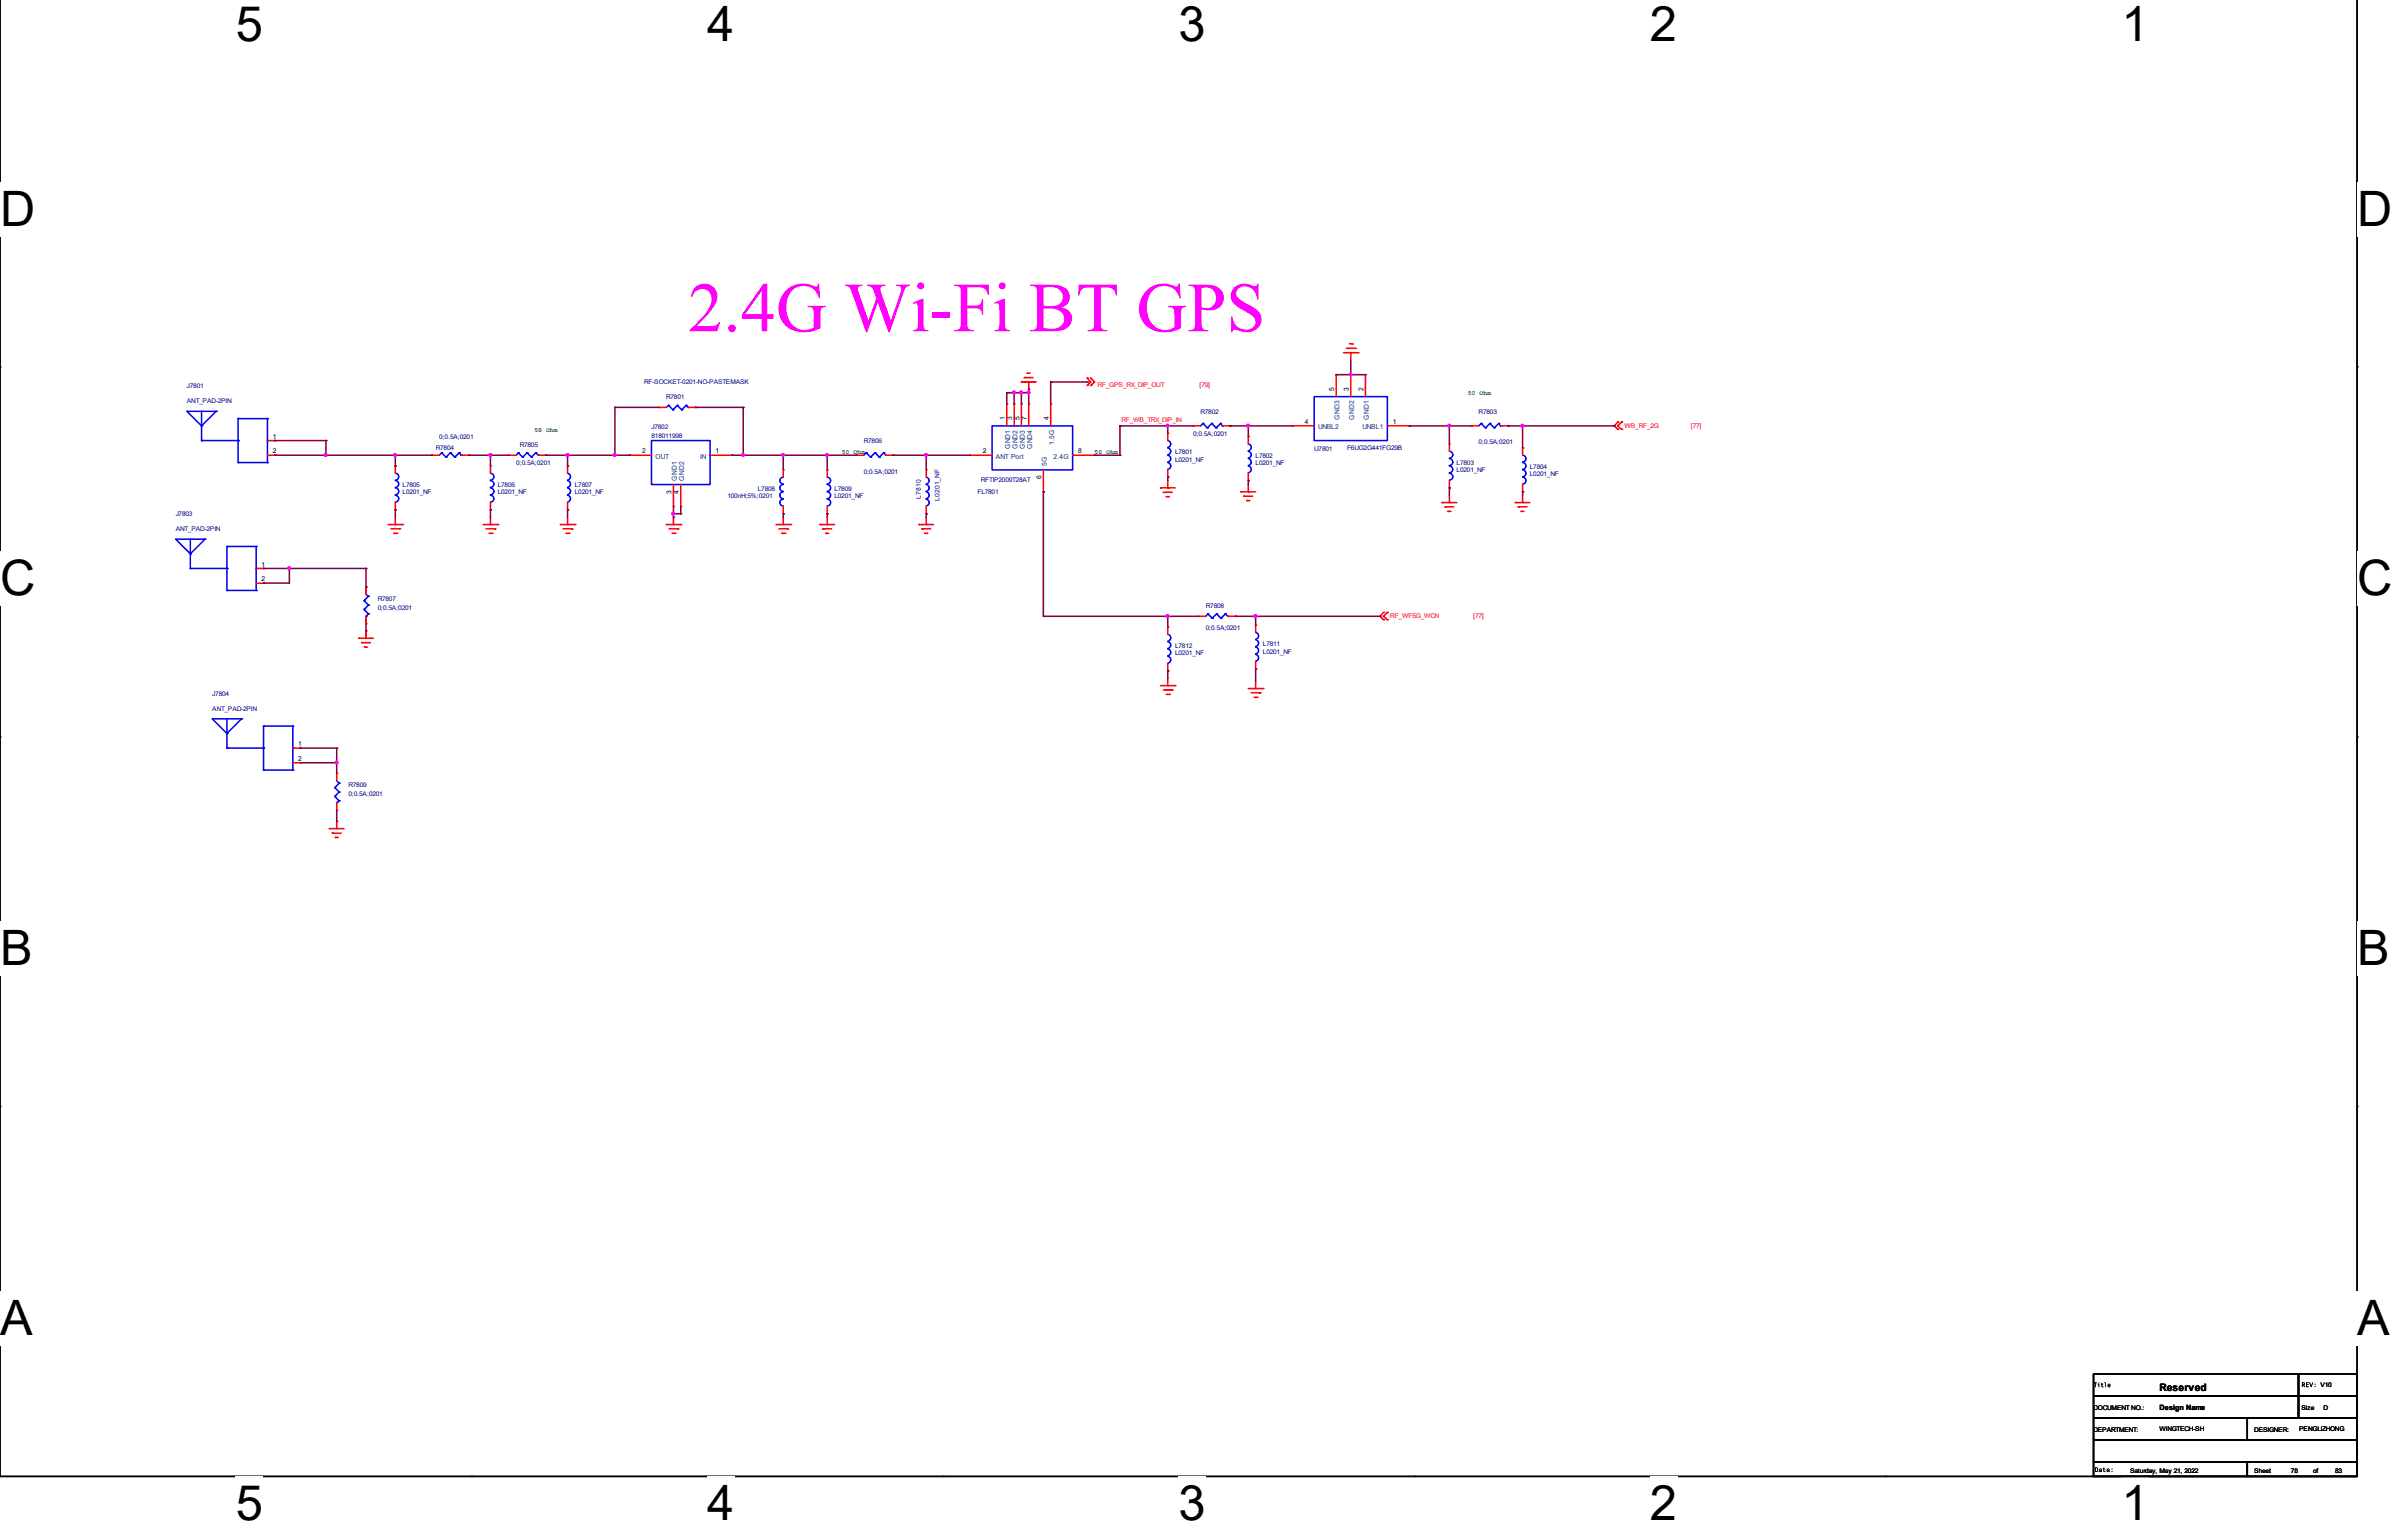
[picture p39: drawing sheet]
<svg xmlns="http://www.w3.org/2000/svg" width="208mm" height="133mm" viewBox="0 0 208 133" stroke-linecap="round" stroke-linejoin="round" font-family="sans-serif">
<defs><g id="words">
<text font-size="6.1" fill="#f0f" x="59.7" y="28.7">2.4G Wi-Fi BT GPS</text>
<g font-size="4.2">
<text x="20.4" y="3.6">5</text>
<text x="61.3" y="3.6">4</text>
<text x="102.2" y="3.6">3</text>
<text x="143.1" y="3.6">2</text>
<text x="184" y="3.6">1</text>
<text x="0" y="19.6">D</text>
<text x="204.5" y="19.6">D</text>
<text x="0" y="51.6">C</text>
<text x="204.5" y="51.6">C</text>
<text x="0" y="83.7">B</text>
<text x="204.5" y="83.7">B</text>
<text x="0" y="115.8">A</text>
<text x="204.5" y="115.8">A</text>
<text x="20.4" y="131.8">5</text>
<text x="61.3" y="131.8">4</text>
<text x="102.2" y="131.8">3</text>
<text x="143.1" y="131.8">2</text>
<text x="184" y="131.8">1</text>
</g>
<text font-size=".9" x="187.3" y="120.6">Reserved</text>
<g font-size=".6" fill="#000080">
<text x="16.2" y="33.7">J7801</text>
<text x="16.2" y="35">ANT_PAD-2PIN</text>
<text x="55.9" y="33.3">RF-SOCKET-0201-NO-PASTEMASK</text>
<text x="57.8" y="34.6">R7801</text>
<text x="104.1" y="35.9">R7802</text>
<text x="128.3" y="35.9">R7803</text>
<text x="37.8" y="39.1">R7804</text>
<text x="38.1" y="38">0;0.5A;0201</text>
<text x="44.8" y="40.3">0;0.5A;0201</text>
<text x="45.1" y="38.8">R7805</text>
<text x="56.5" y="37.2">J7802</text>
<text x="56.5" y="38">818011998</text>
<text x="74.9" y="38.4">R7806</text>
<text x="74.9" y="41.1">0;0.5A;0201</text>
<text x="85.1" y="41.8">RFTIP2009T28AT</text>
<text x="101.9" y="39.4">L7801</text>
<text x="101.9" y="40">L0201_NF</text>
<text x="103.5" y="37.8">0;0.5A;0201</text>
<text x="108.9" y="39.7">L7802</text>
<text x="108.9" y="40.3">L0201_NF</text>
<text x="114" y="39.1">U7801</text>
<text x="116.8" y="39.1">F6UG2G441FG29B</text>
<text x="126.4" y="40.3">L7803</text>
<text x="126.4" y="41">L0201_NF</text>
<text x="128.3" y="38.5">0;0.5A;0201</text>
<text x="132.7" y="40.7">L7804</text>
<text x="132.7" y="41.3">L0201_NF</text>
<text x="15.2" y="44.8">J7803</text>
<text x="15.2" y="46.1">ANT_PAD-2PIN</text>
<text x="34.9" y="42.2">L7805</text>
<text x="34.9" y="42.9">L0201_NF</text>
<text x="43.2" y="42.2">L7806</text>
<text x="43.2" y="42.9">L0201_NF</text>
<text x="49.9" y="42.2">L7807</text>
<text x="49.9" y="42.9">L0201_NF</text>
<text x="63.1" y="43.2">100nH;5%;0201</text>
<text x="65.7" y="42.6">L7808</text>
<text x="72.4" y="42.6">L7809</text>
<text x="72.4" y="43.2">L0201_NF</text>
<text x="79.9" y="43.3" transform="rotate(-90 79.9 43.3)">L7810</text>
<text x="81.5" y="43.5" transform="rotate(-90 81.5 43.5)">L0201_NF</text>
<text x="84.8" y="42.9">FL7801</text>
<text x="32.8" y="52.1">R7807</text>
<text x="32.8" y="52.9">0;0.5A;0201</text>
<text x="104.6" y="52.7">R7808</text>
<text x="101.9" y="56.2">L7812</text>
<text x="101.9" y="56.8">L0201_NF</text>
<text x="104.6" y="54.7">0;0.5A;0201</text>
<text x="109.6" y="56">L7811</text>
<text x="109.6" y="56.7">L0201_NF</text>
<text x="18.4" y="60.4">J7804</text>
<text x="18.4" y="61.6">ANT_PAD-2PIN</text>
<text x="30.2" y="68.3">R7809</text>
<text x="30.2" y="69">0;0.5A;0201</text>
</g>
<g font-size=".6" fill="#f00">
<text x="95.2" y="33.6">RF_GPS_RX_DIP_OUT</text>
<text x="104" y="33.6">[79]</text>
<text x="97.3" y="36.6">RF_WB_TRX_DIP_IN</text>
<text x="140.9" y="37.1">WB_RF_2G</text>
<text x="146.7" y="37.1">[77]</text>
<text x="120.6" y="53.6">RF_WF5G_WCN</text>
<text x="127.8" y="53.6">[77]</text>
</g>
<g font-size=".6">
<text x="115.7" y="33.9" transform="rotate(-90 115.7 33.9)">5</text>
<text x="117" y="33.9" transform="rotate(-90 117 33.9)">3</text>
<text x="118.3" y="33.9" transform="rotate(-90 118.3 33.9)">2</text>
<text x="23.7" y="38">1</text>
<text x="23.7" y="39.3">2</text>
<text x="55.7" y="39.3">2</text>
<text x="62.1" y="39.3">1</text>
<text x="85.3" y="39.3">2</text>
<text x="87.2" y="36.5" transform="rotate(-90 87.2 36.5)">1</text>
<text x="87.8" y="36.5" transform="rotate(-90 87.8 36.5)">3</text>
<text x="88.4" y="36.5" transform="rotate(-90 88.4 36.5)">5</text>
<text x="89.1" y="36.5" transform="rotate(-90 89.1 36.5)">7</text>
<text x="90.3" y="41.6" transform="rotate(-90 90.3 41.6)">6</text>
<text x="91" y="36.5" transform="rotate(-90 91 36.5)">4</text>
<text x="93.5" y="39.3">8</text>
<text x="113.2" y="36.8">4</text>
<text x="120.8" y="36.8">1</text>
<text x="58.3" y="42.8" transform="rotate(-90 58.3 42.8)">3</text>
<text x="58.9" y="42.8" transform="rotate(-90 58.9 42.8)">4</text>
<text x="22.7" y="49.1">1</text>
<text x="22.7" y="50.4">2</text>
<text x="25.9" y="64.7">1</text>
<text x="25.9" y="66">2</text>
<text x="181.6" y="122.2">DOCUMENT NO.:</text>
<text x="181.6" y="124.2">DEPARTMENT:</text>
<text x="187.3" y="122.3">Design Name</text>
<text x="187.3" y="124.1">WINGTECH-SH</text>
<text x="195.6" y="124.2">DESIGNER:</text>
<text x="199.5" y="124.1">PENGLIZHONG</text>
<text x="199.6" y="122.2">Size</text>
<text x="201.3" y="120.3">V10</text>
<text x="201.5" y="122.2">D</text>
<text x="184.8" y="127.7">Saturday, May 21, 2022</text>
<text x="195.6" y="127.8">Sheet</text>
<text x="198.7" y="127.8">78</text>
<text x="200.7" y="127.7">of</text>
<text x="202.6" y="127.8">83</text>
</g>
<g font-size=".6" fill="#008000">
<text x="127.3" y="34.3">50 Ohm</text>
<text x="46.4" y="37.4">50 Ohm</text>
<text x="73" y="39.4">50 Ohm</text>
<text x="95" y="39.4">50 Ohm</text>
</g>
<g font-size=".6" fill="#004080">
<text x="56.9" y="39.8">OUT</text>
<text x="58.7" y="41.7" transform="rotate(-90 58.7 41.7)">GND1</text>
<text x="59.4" y="41.7" transform="rotate(-90 59.4 41.7)">GND2</text>
<text x="60.7" y="39.8">IN</text>
<text x="86.4" y="39.8">ANT Port</text>
<text x="87.6" y="38.9" transform="rotate(-90 87.6 38.9)">GND1</text>
<text x="88.3" y="38.9" transform="rotate(-90 88.3 38.9)">GND2</text>
<text x="88.9" y="38.9" transform="rotate(-90 88.9 38.9)">GND3</text>
<text x="89.5" y="38.9" transform="rotate(-90 89.5 38.9)">GND4</text>
<text x="90.8" y="40.4" transform="rotate(-90 90.8 40.4)">5G</text>
<text x="91.4" y="39.8">2.4G</text>
<text x="91.4" y="38.6" transform="rotate(-90 91.4 38.6)">1.5G</text>
<text x="114.3" y="37.2">UNBL2</text>
<text x="116.2" y="36.4" transform="rotate(-90 116.2 36.4)">GND3</text>
<text x="117.5" y="36.4" transform="rotate(-90 117.5 36.4)">GND2</text>
<text x="118.2" y="37.2">UNBL1</text>
<text x="118.7" y="36.4" transform="rotate(-90 118.7 36.4)">GND1</text>
</g>
</g></defs>
<path d="M0 -.1v128.1h204.5v-128" fill="none" stroke="#000" stroke-width=".13"/>
<g fill="#fff">
<path d="M20.4 -.1h2.4v4.6h-2.4z"/>
<path d="M20.4 128h2.4v4.8h-2.4z"/>
</g>
<path d="M40.9 128h.1" fill="none" stroke="#000" stroke-width=".13"/>
<g fill="#fff">
<path d="M61.3 -.1h2.4v4.6h-2.4z"/>
<path d="M61.3 128h2.4v4.8h-2.4z"/>
</g>
<path d="M81.8 128h.1" fill="none" stroke="#000" stroke-width=".13"/>
<g fill="#fff">
<path d="M102.2 -.1h2.4v4.6h-2.4z"/>
<path d="M102.2 128h2.4v4.8h-2.4z"/>
</g>
<path d="M122.7 128h.1" fill="none" stroke="#000" stroke-width=".13"/>
<g fill="#fff">
<path d="M143.1 -.1h2.4v4.6h-2.4z"/>
<path d="M143.1 128h2.4v4.8h-2.4z"/>
</g>
<path d="M163.6 128h.1" fill="none" stroke="#000" stroke-width=".13"/>
<g fill="#fff">
<path d="M184 -.1h2.4v4.6h-2.4z"/>
<path d="M184 128h2.4v4.8h-2.4z"/>
<path d="M0 15.8h3v4.7h-3z"/>
<path d="M204.5 15.8h3v4.7h-3z"/>
<path d="M0 47.8h3v4.8h-3z"/>
<path d="M204.5 47.8h3v4.8h-3z"/>
</g>
<path d="M0 31.8h.1M204.5 31.8h.1" fill="none" stroke="#000" stroke-width=".13"/>
<g fill="#fff">
<path d="M0 79.9h2.8v4.7h-2.8z"/>
<path d="M204.5 79.9h2.8v4.7h-2.8z"/>
</g>
<path d="M0 63.9h.1M204.5 63.9h.1" fill="none" stroke="#000" stroke-width=".13"/>
<g fill="#fff">
<path d="M0 112h2.8v4.7h-2.8z"/>
<path d="M204.4 112h2.9v4.7h-2.9z"/>
</g>
<path d="M0 96h.1M204.5 96h.1M181.6 119.1h17.8v2h-17.8zM199.4 119.1h5.1v2h-5.1zM181.6 126.8h13.3v1.2h-13.3zM181.6 124.9h22.9v1.9h-22.9zM181.6 123h22.9v1.9h-22.9zM181.6 121.1h17.8v1.9h-17.8zM194.9 126.8h9.6v1.2h-9.6zM194.9 123h9.6v1.9h-9.6zM199.4 121.1h5.1v1.9h-5.1z" fill="none" stroke="#000" stroke-width=".13"/>
<g fill="none" stroke="#f00" stroke-width=".13">
<path d="M23.2 39.5h.6M23.2 38.2h.6M23.8 38.2h.1M23.8 39.5h.1M37.5 39.5h.1M37.5 39.5h.6M40 39.5h.6M40.6 39.5h.1M44.2 39.5h.6M44.2 39.5h.1M46.7 39.5h.6M47.3 39.5h.1"/>
<path d="M54.6 39.5h1.9M54.6 39.5h.1M57.1 35.3h.1M57.2 35.3h.6M59.7 35.3h.6M60.3 35.3h.1M61.6 39.5h1.9M63.5 39.5h.1M74.3 39.5h.6M74.3 39.5h.1M76.8 39.5h.7M77.5 39.5h.1"/>
<path d="M84.2 39.5h.1M84.2 39.5h1.9M87.3 35h.1M87.3 35v1.9M88 35h.1M88 35v1.9M88.6 33.1h1.3M88.6 33.1h.1M88.6 35h.1M88.6 35v1.9M88.9 32.7h.7M88.9 32.7h.1"/>
<path d="M89.1 32.4h.1M89.1 32.4h.3M89.2 33.1h.1M89.2 35h.1M89.2 33.1v.7M89.2 35v1.9M91.1 35h.1M91.1 35v1.9M93 39.5h2M94.3 32.8h.1M94.3 33.4h.1M94.3 32.8l.3 .3-.3 .3"/>
<path d="M94.6 32.8l.4 .3-.4 .3M94.6 32.8h.1M94.6 33.4h.1M95 39.5h.1M101.3 37.6h.1M101.3 37.6v.6M103.5 36.9h.1M103.5 36.9h.6M106 36.9h.7M106.7 36.9h.1M108.3 37.9h.1M108.3 37.9v.6"/>
<path d="M112.1 36.9h1.9M112.1 36.9h.1M115.9 32.5h.1M115.9 32.5v1.9M116.5 30.6h1.3M116.8 30.2h.8M117.1 29.8h.2M117.2 30.6h.1M117.2 32.5h.1M117.2 30.6v.6M117.2 32.5v1.9M117.3 29.8h.1"/>
<path d="M117.6 30.2h.1M117.8 30.6h.1M118.4 32.5h.1M118.4 32.5v1.9M120.4 36.9h1.9M122.3 36.9h.1M125.7 38.5h.1M125.7 38.5v.6M127.6 36.9h.1M127.6 36.9h.7M130.2 36.9h.6M130.8 36.9h.1"/>
<path d="M132.1 38.8h.1M132.1 38.8v.7M140.3 36.6h.1M140.3 37.2h.1M140.3 36.6l-.3 .3 .3 .3M140.7 36.6l-.4 .3 .4 .3M140.7 37.2h.1M140.7 36.6h.1M22.2 49.3h.7M22.2 50.6h.7M22.9 49.3h.1M22.9 50.6h.1"/>
<path d="M31.1 55.4h.1M31.1 55.4h1.3M31.4 55.7h.1M31.4 55.7h.7M31.6 56.1h.1M31.6 56.1h.3M31.7 55.4h.1M31.7 50.9h.1M31.7 54.1h.1M31.7 50.9v.6M31.7 53.4v.7M31.7 54.7v.7"/>
<path d="M33.7 45.5h1.2M33.9 45.9h.8M34.2 46.3h.2M34.3 45.5h.1M34.3 40.4h.1M34.3 44.2h.1M34.3 40.4v.6M34.3 43.6v.6M34.3 44.9v.6M34.4 46.3h.1M34.7 45.9h.1M34.9 45.5h.1"/>
<path d="M41.9 45.5h1.3M42.2 45.9h.7M42.4 46.3h.3M42.5 45.5h.1M42.5 40.4h.1M42.5 44.2h.1M42.5 40.4v.6M42.5 43.6v.6M42.5 44.9v.6M42.7 46.3h.1M42.9 45.9h.1M43.2 45.5h.1"/>
<path d="M48.6 45.5h1.3M48.9 45.9h.7M49.1 46.3h.3M49.2 45.5h.1M49.2 40.4h.1M49.2 44.2h.1M49.2 40.4v.6M49.2 43.6v.6M49.2 44.9v.6M49.4 46.3h.1M49.6 45.9h.1M49.9 45.5h.1"/>
<path d="M57.8 45.5h1.3M58 45.9h.8M58.3 46.3h.2M58.4 45.5h.1M58.4 43.9h.1M58.4 42v1.9M58.4 44.9v.6M58.5 46.3h.1M58.8 45.9h.1M59.1 45.5h.1M59.1 43.9h.1M59.1 42v1.9"/>
<path d="M67.3 45.5h1.3M67.6 45.9h.7M67.8 46.3h.3M67.9 45.5h.1M67.9 40.7h.1M67.9 44.6h.1M67.9 40.7v.7M67.9 43.9v.7M67.9 44.9v.6M68.1 46.3h.1M68.3 45.9h.1M68.6 45.5h.1"/>
<path d="M71.1 45.5h1.3M71.1 45.5h.1M71.4 45.9h.7M71.4 45.9h.1M71.6 46.3h.1M71.6 46.3h.3M71.8 45.5h.1M71.8 40.7h.1M71.8 44.6h.1M71.8 40.7v.7M71.8 43.9v.7M71.8 44.9v.6"/>
<path d="M79.7 45.5h1.3M79.7 45.5h.1M80 45.9h.1M80 45.9h.7M80.2 46.3h.1M80.2 46.3h.3M80.3 45.5h.1M80.3 40.7h.1M80.3 44.6h.1M80.3 40.7v.7M80.3 43.9v.7M80.3 44.9v.6"/>
<path d="M90.5 42.7h.1M90.5 40.7v2M100.7 42.3h.1M100.7 59.5h1.2M100.7 42.3h1.2M100.9 42.7h.1M100.9 59.8h.8M100.9 42.7h.8M101.2 43.1h.1M101.2 43.1h.2M101.3 42.3h.1M101.3 59.5h.1"/>
<path d="M101.3 54.4h.1M101.3 58.2h.1M101.3 41.4h.1M101.3 40.7v.7M101.3 41.7v.6M101.3 54.4v.6M101.3 57.6v.6M101.3 58.8v.7M101.7 59.8h.1M101.9 59.5h.1M104 53.4h.6M104 53.4h.1"/>
<path d="M106.5 53.4h.6M107.1 53.4h.1M107.7 42.7h.1M107.7 42.7h1.2M107.9 43h.1M107.9 43h.8M108.2 43.4h.1M108.2 43.4h.2M108.3 42.7h.1M108.3 41.7h.1M108.3 41v.7M108.3 42v.7"/>
<path d="M108.3 59.7h1.3M108.9 59.7h.1M108.9 54.2h.1M108.9 58h.1M108.9 54.2v.6M108.9 57.4v.6M108.9 59.1v.6M109.6 59.7h.1M120 53.1l-.3 .3 .3 .3M120 53.1h.1M120 53.7h.1M120.4 53.7h.1"/>
<path d="M120.4 53.1h.1M120.4 53.1l-.4 .3 .4 .3M125.1 43.6h.1M125.1 43.6h1.3M125.3 44h.1M125.3 44h.8M125.6 44.3h.1M125.6 44.3h.3M125.7 43.6h.1M125.7 42.3h.1M125.7 41.7v.6M125.7 42.9v.7"/>
<path d="M131.4 43.6h.1M131.4 43.6h1.3M131.7 44h.1M131.7 44h.8M132 44.3h.1M132 44.3h.2M132.1 43.6h.1M132.1 42.7h.1M132.1 42v.7M132.1 42.9v.7M25.4 64.9h.6M25.4 66.1h.6"/>
<path d="M26 64.9h.1M26 66.1h.1M28.6 71.9h1.2M28.6 71.9h.1M28.8 72.2h.8M28.8 72.2h.1M29.1 72.6h.1M29.1 72.6h.2M29.2 71.9h.1M29.2 67.1h.1M29.2 70.3h.1M29.2 67.1v.6"/>
<path d="M29.2 69.6v.7M29.2 71.2v.7M101.2 60.2h.2M101.4 60.2h.1M108.5 60.1h.8M108.8 60.5h.3M109.1 60.5h.1M109.3 60.1h.1"/>
</g>
<g fill="#000">
<path d="M181.6 119.9h.3l-.1 .1v.3l-.1-.3zM182.1 119.9v.1zM182 120h.1v.3v-.2zM182.3 119.9l.1 .1v.1v.1l.1 .1-.2-.1v-.1h-.1zM182.6 119.9h.1v.4l-.1-.4zM182.9 120h.1l.1 .1v.1h-.2h.2a.14 .14 0 0 1-.2 .1 .15 .15 0 0 1 0-.3zM182.9 120.1h.1z"/>
<path d="M181.6 119.9h.3l-.1 .1v.3l-.1-.3zM182.1 119.9v.1zM182 120h.1v.3v-.2zM182.3 119.9l.1 .1v.1v.1l.1 .1-.2-.1v-.1h-.1zM182.6 119.9h.1v.4l-.1-.4zM182.9 120h.1l.1 .1v.1h-.2h.2a.14 .14 0 0 1-.2 .1 .15 .15 0 0 1 0-.3zM182.9 120.1h.1z"/>
<path d="M181.6 119.9h.3l-.1 .1v.3l-.1-.3zM182.1 119.9v.1zM182 120h.1v.3v-.2zM182.3 119.9l.1 .1v.1v.1l.1 .1-.2-.1v-.1h-.1zM182.6 119.9h.1v.4l-.1-.4zM182.9 120h.1l.1 .1v.1h-.2h.2a.14 .14 0 0 1-.2 .1 .15 .15 0 0 1 0-.3zM182.9 120.1h.1z"/>
<path d="M181.7 127.3a.21 .21 0 0 1 .3 .2 .21 .21 0 0 1-.3 .2zM181.8 127.3v.3h.1a.16 .16 0 0 0 0-.2 .16 .16 0 0 0-.1-.1zM182.1 127.4h.2v.3l-.2-.1v-.1h.2l-.1-.1-.1 .1zM182.1 127.6a.1 .1 0 0 0 .2 0 .1 .1 0 0 0-.2 0zM182.4 127.4l.1-.1v.1h.1h-.1v.2l.1 .1-.1-.1zM182.8 127.4h.1l.1 .1h-.2v.1h.2a.14 .14 0 0 1-.2 0 .14 .14 0 0 1 0-.2zM182.8 127.4v.1h.2zM183.2 127.6v.1z"/>
<path d="M181.7 127.3a.21 .21 0 0 1 .3 .2 .21 .21 0 0 1-.3 .2zM181.8 127.3v.3h.1a.16 .16 0 0 0 0-.2 .16 .16 0 0 0-.1-.1zM182.1 127.4h.2v.3l-.2-.1v-.1h.2l-.1-.1-.1 .1zM182.1 127.6a.1 .1 0 0 0 .2 0 .1 .1 0 0 0-.2 0zM182.4 127.4l.1-.1v.1h.1h-.1v.2l.1 .1-.1-.1zM182.8 127.4h.1l.1 .1h-.2v.1h.2a.14 .14 0 0 1-.2 0 .14 .14 0 0 1 0-.2zM182.8 127.4v.1h.2zM183.2 127.6v.1z"/>
<path d="M181.7 127.3a.21 .21 0 0 1 .3 .2 .21 .21 0 0 1-.3 .2zM181.8 127.3v.3h.1a.16 .16 0 0 0 0-.2 .16 .16 0 0 0-.1-.1zM182.1 127.4h.2v.3l-.2-.1v-.1h.2l-.1-.1-.1 .1zM182.1 127.6a.1 .1 0 0 0 .2 0 .1 .1 0 0 0-.2 0zM182.4 127.4l.1-.1v.1h.1h-.1v.2l.1 .1-.1-.1zM182.8 127.4h.1l.1 .1h-.2v.1h.2a.14 .14 0 0 1-.2 0 .14 .14 0 0 1 0-.2zM182.8 127.4v.1h.2zM183.2 127.6v.1z"/>
<path d="M199.7 119.9h.2v.1l-.1 .1 .2 .2-.3-.2v.2zM199.7 119.9v.2l.2-.1zM200 119.9h.3h-.2v.2h.2h-.2v.1l.2 .1h-.3zM200.3 119.9l.2 .3 .1-.3-.1 .4zM200.8 120l.1 .1zM200.8 120.2l.1 .1z"/>
<path d="M199.7 119.9h.2v.1l-.1 .1 .2 .2-.3-.2v.2zM199.7 119.9v.2l.2-.1zM200 119.9h.3h-.2v.2h.2h-.2v.1l.2 .1h-.3zM200.3 119.9l.2 .3 .1-.3-.1 .4zM200.8 120l.1 .1zM200.8 120.2l.1 .1z"/>
<path d="M199.7 119.9h.2v.1l-.1 .1 .2 .2-.3-.2v.2zM199.7 119.9v.2l.2-.1zM200 119.9h.3h-.2v.2h.2h-.2v.1l.2 .1h-.3zM200.3 119.9l.2 .3 .1-.3-.1 .4zM200.8 120l.1 .1zM200.8 120.2l.1 .1z"/>
</g>
<g fill="none" stroke="#00f" stroke-width=".13">
<path d="M17.5 36.9h.1M17.5 38.2h.1M17.5 35.7v2.5M17.5 38.2h3.2M18.8 35.7h-2.6l1.3 1.2M18.8 35.7h.1M18.8 35.7l-1.3 1.2M20.7 38.2h.1M20.7 36.3h.1M20.7 36.3v3.8M20.7 36.3h2.5M23.2 36.3h.1"/>
<path d="M23.2 38.2h.1M23.2 36.3v3.8M38.3 39.3h.1M38.3 39.3l.4 .3M38.3 39.3l-.2 .2M38.7 39.6h.1M39.1 39.3l-.4 .3M39.1 39.3h.1M39.1 39.3l.4 .3M39.5 39.6h.1M39.8 39.3l-.3 .3M39.8 39.3h.1"/>
<path d="M39.8 39.3l.2 .2M40 39.5h.1M45 39.3l-.2 .2M45 39.3h.1M45 39.3l.3 .3M45.3 39.6h.1M45.7 39.3l-.4 .3M45.7 39.3h.1M45.7 39.3l.4 .3M46.1 39.6h.1M46.5 39.3l-.4 .3M46.5 39.3h.1"/>
<path d="M46.5 39.3l.2 .2M46.7 39.5h.1M56.5 38.2h5.1v3.8h-5.1zM58 35.2h.1M58 35.2l.4 .3M58 35.2l-.2 .1M58.4 35.5h.1M58.8 35.2l-.4 .3M58.8 35.2h.1M58.8 35.2l.3 .3M59.1 35.5h.1M59.5 35.2l-.4 .3"/>
<path d="M59.5 35.2h.1M59.5 35.2l.2 .1M59.7 35.3h.1M75.1 39.3l-.2 .2M75.1 39.3h.1M75.1 39.3l.4 .3M75.5 39.6h.1M75.9 39.3l-.4 .3M75.9 39.3h.1M75.9 39.3l.4 .3M76.3 39.6h.1M76.7 39.3l-.4 .3"/>
<path d="M76.7 39.3h.1M76.7 39.3l.1 .2M76.8 39.5h.1M86.1 36.9h6.9v3.8h-6.9zM101.3 38.2l.2 .2 .1 .1-.2 .2-.1 .1M101.3 38.8l.2 .2 .1 .1-.2 .3h-.1M101.3 39.5l.2 .1 .1 .2-.2 .2-.1 .1M104.4 36.7h.1M104.4 36.7l.3 .4M104.4 36.7l-.3 .2M104.7 37.1h.1M105.1 36.7h.1"/>
<path d="M105.1 36.7l.4 .4M105.1 36.7l-.4 .4M105.5 37.1h.1M105.9 36.7h.1M105.9 36.7l.1 .2M105.9 36.7l-.4 .4M106 36.9h.1M108.3 38.5l.2 .2v.1v.2l-.2 .1M108.3 39.1l.2 .2v.1v.2l-.2 .1M108.3 39.8l.2 .1v.2v.2l-.2 .1M114 34.4h6.4v3.8h-6.4zM125.7 39.1a.3 .3 0 0 1 .3 .3 .3 .3 0 0 1-.3 .3"/>
<path d="M125.7 39.8a.3 .3 0 0 1 .3 .3 .3 .3 0 0 1-.3 .3M128.5 36.7l-.2 .2M128.5 36.7h.1M128.5 36.7l.4 .4M128.9 37.1h.1M129.2 36.7h.1M129.2 36.7l.4 .4M129.2 36.7l-.3 .4M129.6 37.1h.1M130 36.7h.1M130 36.7l.2 .2M130 36.7l-.4 .4"/>
<path d="M130.2 36.9h.1M132.1 39.5a.3 .3 0 0 1 .3 .3 .3 .3 0 0 1-.3 .3M16.5 48h.1M16.5 49.3h.1M16.5 46.8v2.5M16.5 49.3h3.2M17.8 46.8h-2.6l1.3 1.2M17.8 46.8h.1M17.8 46.8l-1.3 1.2M19.7 49.3h.1M19.7 47.4h.1M19.7 51.2h.1"/>
<path d="M19.7 47.4v3.8M19.7 47.4h2.5M19.7 51.2h2.5M20.7 40.1h.1M20.7 40.1h2.5M22.2 47.4h.1M22.2 51.2h.1M22.2 49.3h.1M22.2 47.4v3.8M23.2 40.1h.1M31.6 52.1h.1M31.6 52.9h.1"/>
<path d="M31.6 52.1l.4 .4M31.6 52.9l.4 .3M31.7 53.4h.1M31.7 51.5l.3 .2M32 51.7h.1M32 52.5h.1M32 53.2h.1M32 51.7l-.4 .4M32 52.5l-.4 .4M32 53.2l-.3 .2M34.3 41a.3 .3 0 0 1 .3 .3 .3 .3 0 0 1-.3 .3M34.3 41.7a.3 .3 0 0 1 .3 .3 .3 .3 0 0 1-.3 .3"/>
<path d="M34.3 42.3a.3 .3 0 0 1 .3 .3 .3 .3 0 0 1-.3 .3M34.3 42.9a.3 .3 0 0 1 .3 .3 .3 .3 0 0 1-.3 .3M42.5 41a.3 .3 0 0 1 .3 .3 .3 .3 0 0 1-.3 .3M42.5 41.7a.3 .3 0 0 1 .3 .3 .3 .3 0 0 1-.3 .3M42.5 42.3a.3 .3 0 0 1 .3 .3 .3 .3 0 0 1-.3 .3M42.5 42.9a.3 .3 0 0 1 .3 .3 .3 .3 0 0 1-.3 .3M49.2 41l.3 .2v.1l-.1 .3h-.2M49.2 41.7l.3 .1v.2l-.1 .2-.2 .1M49.2 42.3l.3 .2v.1l-.1 .2-.2 .1M49.2 43l.3 .1v.1l-.1 .3h-.2M67.9 41.4a.3 .3 0 0 0-.3 .3 .3 .3 0 0 0 .3 .3M67.9 42a.3 .3 0 0 0-.3 .3 .3 .3 0 0 0 .3 .3"/>
<path d="M67.9 42.7a.3 .3 0 0 0-.3 .2 .3 .3 0 0 0 .3 .3M67.9 43.3a.3 .3 0 0 0-.3 .3 .3 .3 0 0 0 .3 .3M71.8 41.4a.3 .3 0 0 1 .3 .3 .3 .3 0 0 1-.3 .3M71.8 42a.3 .3 0 0 1 .3 .3 .3 .3 0 0 1-.3 .3M71.8 42.7a.3 .3 0 0 1 .3 .2 .3 .3 0 0 1-.3 .3M71.8 43.3a.3 .3 0 0 1 .3 .3 .3 .3 0 0 1-.3 .3M80.3 41.4l.3 .1v.2l-.1 .2-.2 .1M80.3 42l.3 .2v.1l-.1 .3h-.2M80.3 42.7l.3 .1v.1l-.1 .3h-.2M80.3 43.3l.3 .1v.2l-.1 .2-.2 .1M101.3 40.1l.2 .2 .1 .1-.2 .3h-.1M101.3 55l.2 .2 .1 .1-.1 .2-.2 .1"/>
<path d="M101.3 55.7l.2 .1 .1 .1-.1 .3h-.2M101.3 56.3l.2 .1 .1 .2-.1 .2-.2 .1M101.3 56.9l.2 .2 .1 .1-.1 .2-.2 .1M104.8 53.2l-.2 .2M104.8 53.2h.1M104.8 53.2l.4 .4M105.2 53.6h.1M105.5 53.2l-.3 .4M105.5 53.2h.1M105.5 53.2l.4 .4M105.9 53.6h.1M106.3 53.2l-.4 .4"/>
<path d="M106.3 53.2h.1M106.3 53.2l.2 .2M106.5 53.4h.1M108.3 40.4l.2 .2v.1v.2l-.2 .1M108.9 54.8l.2 .2 .1 .1-.1 .3h-.2M108.9 55.5l.2 .1 .1 .2-.1 .2-.2 .1M108.9 56.1l.2 .2 .1 .1-.1 .3h-.2M108.9 56.8l.2 .1 .1 .1-.1 .3h-.2M125.7 40.4a.3 .3 0 0 1 .3 .3 .3 .3 0 0 1-.3 .3M125.7 41a.3 .3 0 0 1 .3 .3 .3 .3 0 0 1-.3 .3M132.1 40.1a.3 .3 0 0 1 .3 .3 .3 .3 0 0 1-.3 .3M132.1 40.7a.3 .3 0 0 1 .3 .3 .3 .3 0 0 1-.3 .3"/>
<path d="M132.1 41.4a.3 .3 0 0 1 .3 .3 .3 .3 0 0 1-.3 .3M19.7 63.6h.1M19.7 64.9h.1M19.7 62.3v2.6M19.7 64.9h3.2M21 62.3h-2.6l1.3 1.3M21 62.3h.1M21 62.3l-1.3 1.3M22.9 66.8h2.5M22.9 64.9h.1M22.9 63h.1M22.9 66.8h.1"/>
<path d="M22.9 63v3.8M22.9 63h2.5M25.4 63h.1M25.4 66.8h.1M25.4 64.9h.1M25.4 63v3.8M29 68.3h.1M29 69.1h.1M29 68.3l.4 .4M29 69.1l.4 .3M29.2 69.6h.1M29.2 67.7l.2 .2"/>
<path d="M29.4 67.9h.1M29.4 68.7h.1M29.4 69.4h.1M29.4 67.9l-.4 .4M29.4 68.7l-.4 .4M29.4 69.4l-.2 .2"/>
</g>
<g fill="none" stroke="#800040" stroke-width=".13">
<path d="M23.8 38.2h.1M23.8 39.5h.1M23.8 39.5h13.7M23.8 38.2h4.5M28.3 38.2h.1M28.3 38.2v1.3M34.3 39.5h.1M34.3 39.5v.9M37.5 39.5h.1M40.6 39.5h.1M40.6 39.5h3.6M42.5 39.5h.1"/>
<path d="M42.5 39.5v.9M47.3 39.5h7.3M47.3 39.5h.1M49.2 39.5v.9M53.3 35.3h.1M53.3 39.5h.1M53.3 35.3v4.2M53.3 35.3h3.8M54.6 39.5h.1M60.3 35.3h4.2M60.3 35.3h.1M63.5 39.5h10.8"/>
<path d="M64.5 39.5h.1M64.5 35.3h.1M64.5 35.3v4.2M67.9 39.5h.1M67.9 39.5v1.2M71.8 39.5h.1M71.8 39.5v1.2M77.5 39.5h6.7M77.5 39.5h.1M80.3 39.5h.1M80.3 39.5v1.2M87.3 34.1h.1"/>
<path d="M87.3 34.1v.9M87.3 34.1h1.9M88 34.1h.1M88 34.1v.9M88.6 34.1h.1M88.6 34.1v.9M89.2 34.1h.1M89.2 33.8h.1M89.2 33.8v1.2M91.1 33.1h.1M91.1 33.1v1.9M91.1 33.1h3.2"/>
<path d="M94.3 33.1h.1M95 39.5h2.2M97.2 36.9h.1M97.2 39.5h.1M97.2 36.9v2.6M97.2 36.9h6.3M101.3 36.9h.1M101.3 36.9v.7M106.7 36.9h5.4M106.7 36.9h.1M108.3 36.9h.1M108.3 36.9v1"/>
<path d="M115.9 32.5h.1M115.9 32.5h2.5M117.2 32.5h.1M117.2 31.2v1.3M122.3 36.9h5.3M122.3 36.9h.1M125.7 36.9h.1M125.7 36.9v1.6M130.8 36.9h.1M130.8 36.9h9.2M132.1 36.9h.1M132.1 36.9v1.9"/>
<path d="M140 36.9h.1M22.9 49.3h.1M22.9 50.6h.1M22.9 49.3h8.9M25.1 49.3h.1M25.1 49.3v1.3h-2.2M31.7 49.3h.1M31.7 50.9h.1M31.7 54.7h.1M31.7 49.3v1.6M31.7 54.1v.6M34.3 40.4h.1"/>
<path d="M34.3 44.2h.1M34.3 44.2v.7M42.5 44.2h.1M42.5 44.2v.7M49.2 40.4h.1M49.2 44.2h.1M49.2 44.2v.7M58.4 44.6h.7M58.4 44.6h.1M58.4 44.9h.1M58.4 43.9v1M59.1 44.6h.1"/>
<path d="M59.1 43.9v.7M67.9 44.6h.1M67.9 44.6v.3M71.8 44.6h.1M71.8 44.6v.3M80.3 44.6h.1M80.3 44.6v.3M90.5 53.4h.1M90.5 42.7h.1M90.5 42.7v10.7M90.5 53.4h13.5M101.3 41.4h.1"/>
<path d="M101.3 53.4h.1M101.3 58.2h.1M101.3 41.4v.3M101.3 53.4v1M101.3 58.2v.6M107.1 53.4h.1M107.1 53.4h12.6M108.3 41.7h.1M108.3 41.7v.3M108.9 53.4h.1M108.9 58h.1M108.9 53.4v.8"/>
<path d="M108.9 58v1.1M119.7 53.4h.1M125.7 42.3h.1M125.7 42.3v.6M132.1 42.7h.1M132.1 42.7v.2M26 64.9h.1M26 64.9h3.2M26 66.1h3.2M29.2 64.9h.1M29.2 66.1h.1M29.2 71.2h.1"/>
<path d="M29.2 64.9v2.2M29.2 70.3v.9"/>
</g>
<g fill="#f0f" stroke="#f0f" stroke-width=".13">
<circle cx="71.7" cy="39.5" r=".11"/>
<circle cx="125.7" cy="36.9" r=".11"/>
<circle cx="101.3" cy="36.9" r=".11"/>
<circle cx="101.3" cy="53.4" r=".11"/>
<circle cx="64.5" cy="39.5" r=".11"/>
<circle cx="58.4" cy="44.5" r=".11"/>
<circle cx="117.2" cy="32.5" r=".11"/>
<circle cx="108.9" cy="53.4" r=".11"/>
<circle cx="80.3" cy="39.5" r=".11"/>
<circle cx="89.2" cy="34" r=".11"/>
<circle cx="88.6" cy="34" r=".11"/>
<circle cx="87.9" cy="34" r=".11"/>
<circle cx="108.3" cy="36.9" r=".11"/>
<circle cx="28.3" cy="39.5" r=".11"/>
<circle cx="42.5" cy="39.5" r=".11"/>
<circle cx="49.2" cy="39.5" r=".11"/>
<circle cx="53.3" cy="39.5" r=".11"/>
<circle cx="25.1" cy="49.3" r=".11"/>
<circle cx="29.2" cy="66.1" r=".11"/>
<circle cx="34.3" cy="39.5" r=".11"/>
<circle cx="67.9" cy="39.5" r=".11"/>
<circle cx="132.1" cy="36.9" r=".11"/>
</g>
<use href="#words"/>
</svg>
